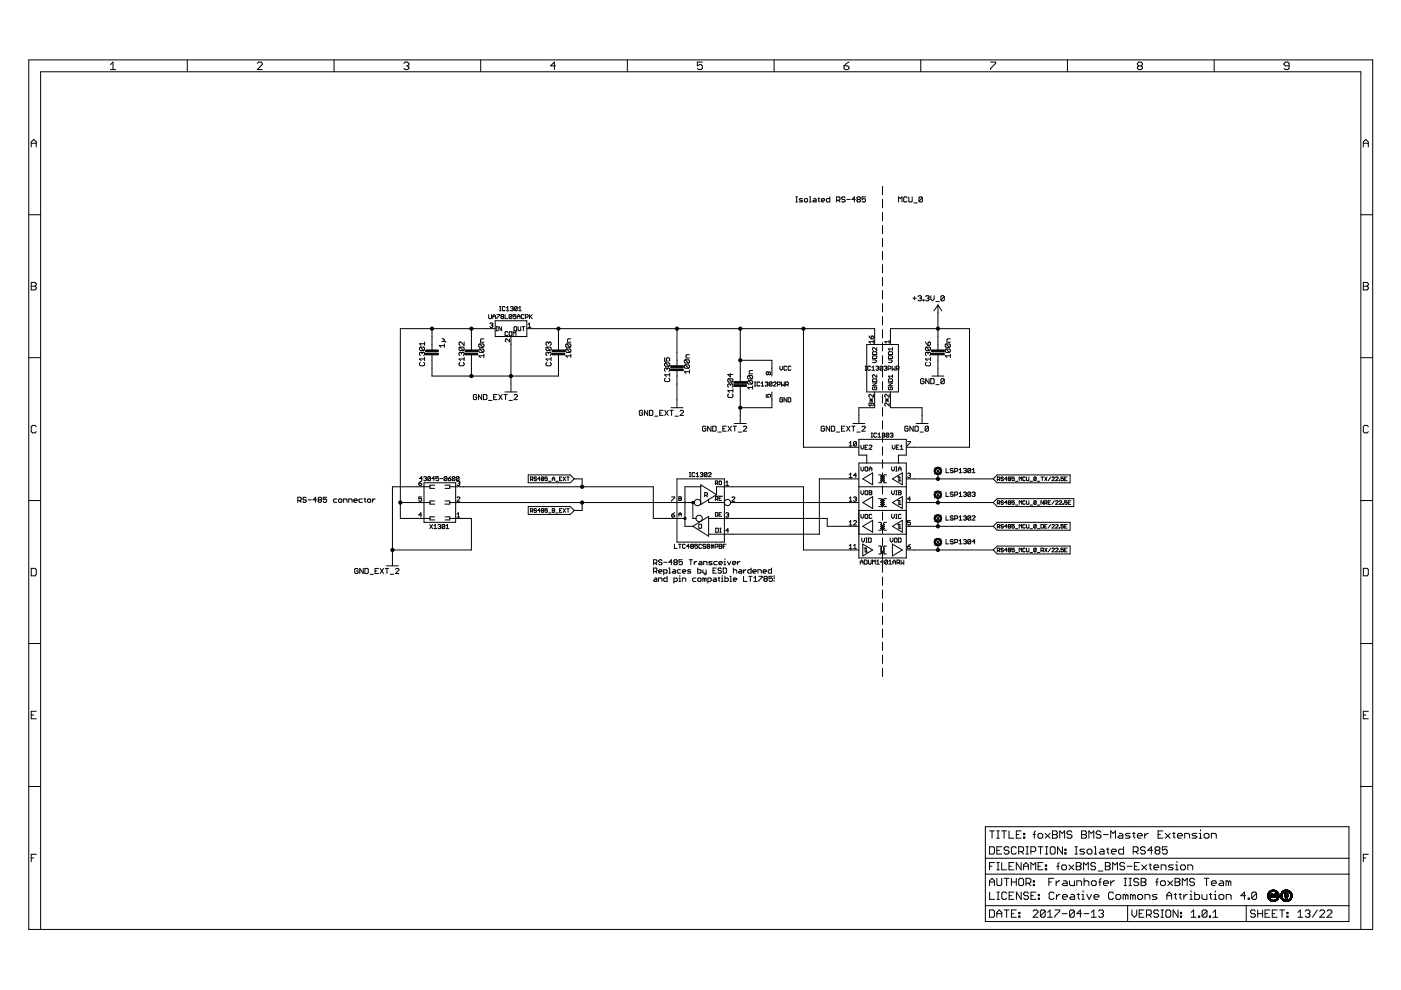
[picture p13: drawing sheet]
<svg xmlns="http://www.w3.org/2000/svg" width="297mm" height="210mm" viewBox="0 0 297 210" stroke-linecap="round" stroke-linejoin="round" font-family="sans-serif">
<g fill="none" stroke="#000" stroke-width=".21">
<path d="M6.1 12.7h284.9v184.4h-284.9zM23.4 13.7l.6-.5v1.6M23.4 14.8h1.1M39.7 12.7v2.5M54.5 13.4l.3-.2h.5l.3 .2v.3l-1.1 1.1h1.1M70.8 12.7v2.5M85.6 13.4l.3-.2h.5l.3 .2v.3l-.3 .3M86.2 14h.2M86.4 14l.3 .2v.3l-.3 .3h-.5l-.3-.3M101.9 12.7v2.5M117.8 14h-1.1l.8-.8v1.6M133 12.7v2.5"/>
<path d="M148.9 13.2h-1.1v.8l.6-.3h.2l.3 .3v.5l-.3 .3h-.5l-.3-.3M164.1 12.7v2.5M178.9 14h.8l.3 .2v.3l-.3 .3h-.5l-.3-.3zM180 13.2l-1.1 .8M195.2 12.7v2.5M210 13.2h1.1v.2l-1.1 1.1v.3M226.3 12.7v2.5M241.4 14l-.2 .2v.3l.2 .3h.5l.3-.3v-.3l-.3-.2M241.4 14l-.2-.3v-.3l.2-.2h.5l.3 .2v.3l-.3 .3M241.4 14h.5M257.4 12.7v2.5M273.3 14h-.8l-.3-.3v-.3l.3-.2h.5l.3 .2v1.1l-.3 .3h-.5l-.3-.3"/>
<path d="M6.6 31.2v-1.1l.6-.5 .5 .5v1.1M6.6 30.4h1.1M187.1 39.5v1.8M289.1 30.4h1M289.1 31.2v-1.1l.5-.5 .5 .5v1.1M6.1 45.5h2.5M6.6 59.9h.8l.3 .3v.2l-.3 .3 .3 .2v.3l-.3 .3h-.8zM168.7 41.7h.4M168.7 42.8h.4M168.9 41.7v1.1M170.2 42.1h-.6l-.1 .2 .7 .4-.2 .1h-.5M170.7 42.1h.4l.1 .2v.4l-.1 .1h-.4l-.2-.1z"/>
<path d="M171.6 41.7h.2v1.1M171.6 42.8h.4M172.5 42.1h.4l.1 .2v.5h-.5l-.2-.1 .2-.2h.5M173.4 42.1h.4M173.6 41.9v.8l.2 .1M174.1 42.5h.8l-.2-.4h-.4l-.2 .2v.4l.2 .1h.4M175.9 41.7v1.1h-.5l-.2-.1 .2-.6h.5M177.4 42.5h.5l.2-.2v-.4l-.2-.2h-.5v1.1M177.7 42.5l.4 .3M179.2 41.9l-.2-.2h-.4l-.1 .4 .1 .2h.4l.2 .4-.2 .1h-.4l-.1-.1M179.5 42.3h.8M181.3 42.3h-.7l.5-.6v1.1"/>
<path d="M181.9 42.3l-.2-.2 .2-.4h.3l.2 .2-.2 .4M181.9 42.3l-.2 .2 .2 .3 .5-.1-.2-.4M181.9 42.3h.3M183.5 41.7h-.7v.6l.3-.2 .4 .2v.4l-.2 .1-.5-.1M187.1 42.3v1.7M187.1 45v1.8M187.1 47.8v1.8M187.1 50.6v1.7M187.1 53.3v1.8M187.1 56.1v1.7M187.1 58.8v1.8M190.5 42.8v-1.1l.4 .4 .3-.4v1.1"/>
<path d="M192.3 41.9l-.2-.2h-.3l-.2 .2v.8l.2 .1 .5-.1M192.7 41.7v1l.1 .1 .6-.1v-1M193.8 43h.7M195.6 41.9l-.2-.2h-.4l-.2 .2v.8M195.6 41.9v.8l-.2 .1-.6-.1M195.6 41.9l-.8 .8M288.5 45.5h2.5M289.1 59.9h.8l.2 .3v.2l-.2 .3 .2 .2v.3l-.2 .3h-.8zM6.1 75.8h2.5M6.6 60.7h.8M89.1 76.8l-.2 .2v.4l.2 .2h.7l.2-.2v-.4l-.2-.2M89.1 73.6l-.2 .2v.3l.2 .2h.7"/>
<path d="M89.1 73.6h.7l.2 .2v.3l-.2 .2M89.1 73.6l.7 .7M89.5 74.8l-.2-.1-.4 .1v.4l.2 .2M89.5 74.8l.2-.1 .3 .1v.4l-.2 .2M89.5 74.8v.2M90 76.1h-1.1l.4 .4M90 72.5v.7M90 75.8v.7M90 72.9h-1.1l.4 .3M91.6 75.2v4.5h26.8v-4.5M91.6 69.7v4.5M93.7 71.8h.3l.2 .2-.2 .4"/>
<path d="M93.7 72.4h.7l.2 .2M94.2 73.3h-1.1l.4 .3M94.2 72.9v.7M97.5 73.6l-.2 .2v.3l.2 .2h.7M97.5 76.8l-.2 .2v.4l.2 .2h.7l.2-.2v-.4l-.2-.2M97.5 73.6h.7l.2 .2v.3l-.2 .2M97.5 73.6l.7 .7M97.9 74.8l-.2-.1-.4 .1v.4l.2 .2M97.9 74.8l.1-.1 .4 .1v.4l-.2 .2M97.9 74.8v.2M98.4 72.5v.7l-.7-.7-.4 .2v.3l.2 .2M98.4 76.1h-1.1l.4 .4"/>
<path d="M98.4 75.8v.7M99.9 69.7v4.5M99.9 75.2v4.5M101.7 74l-.2 .2v.3l.2 .2h.7M101.7 74h.7l.2 .2v.3l-.2 .2M101.7 72.9l-.2 .2v.4l.2 .1h.7M101.7 72.9h.7l.2 .2v.4l-.2 .1M101.7 74l.7 .7M101.7 72.9l.7 .7M102.6 75.4h-1.1l.4 .4M102.6 71.8h-.6l-.1 .2v.6h.7M102.6 75.1v.7"/>
<path d="M103.6 66.7v.7l.2 .2 .4-.2v-.7M103.9 68.6l.4-.1 .2 .1-.2 .3M104.2 68.9h.1M104.3 68.9l.2 .2-.2 .3-.4-.1M104.5 67.6v-.6l.3-.3 .3 .3v.6M104.5 67.1h.6M105 69.7h-20.1v40.2h6.3M105 68h6.7v3.4h-6.7zM105.2 70.1h.3M105.2 69.3h.3M105.3 69.3v.8M105.3 66.7h.6l-.6 .9"/>
<path d="M105.9 65.9h.3M105.9 65h.3M106.1 65v.9M106.3 69.3v.8l-.5-.8v.8M106.4 67.1l-.2-.1 .2-.3 .4 .1-.1 .3M106.4 67.1l-.2 .2 .2 .3 .4-.2-.1-.3M106.4 67.1h.3M107.1 65.2l-.2-.2-.4 .2 .1 .7 .5-.2M107.1 66.7v.9h.6M107.4 65.9h.5M107.4 65.3l.3-.3v.9M107.7 70.4l-.2-.1-.4 .1v.6l.1 .2 .5-.2"/>
<path d="M107.9 70.4l.2-.1 .4 .1v.6l-.1 .2-.5-.2zM108.1 71.9v.6l-.7-.6-.3 .1 .2 .5M108.2 65.2l.5-.2 .1 .2-.1 .2M108.3 71.4v11.7M108.5 66.8v.6l-.1 .2-.5-.2M108.5 65.4h.2M108.5 66.8l-.1-.1-.5 .1v.6M108.5 66.8l-.6 .6M108.7 65.4l.1 .2-.1 .3-.5-.2M108.8 71.2v-.9l.3 .3 .3-.3v.9M109 69.4l.1-.1 .4 .1-.1 .7-.4-.1zM109.4 66.7h-.6v.4l.3-.1 .3 .1-.2 .5-.4-.2"/>
<path d="M109.7 65.2l-.2 .7-.4-.2M109.7 65.2l-.2-.2-.4 .2v.5M109.7 67.6v-.6l.3-.3 .3 .3v.6M109.7 65.2l-.6 .5M109.7 67.1h.6M109.8 69.3v.7l.2 .1 .4-.1v-.7M110 65.9h.5M110 65.3l.3-.3v.9M110.7 69.3h.6M111 69.3v.8M111.1 66.8l-.1-.1-.5 .1v.6l.2 .2 .4-.2M111.4 67.3h.4l.2-.2-.2-.4h-.4v.9"/>
<path d="M111.7 69.7h73.7v3.3M112 69.4h.6M112 68.8l.3-.3v.9M112.3 66.7v.9M112.4 67.1l.4 .5M112.8 66.7l-.5 .6M116 76.8l-.2 .2v.4l.2 .2h.6l.2-.2v-.4l-.2-.2M116 73.6h.6l.2 .2v.3l-.2 .2M116 73.6l-.2 .2v.3l.2 .2h.6M116 73.6l.6 .7M116.3 72.7l-.2-.2-.3 .2v.3l.2 .2M116.3 74.8l-.2-.1-.3 .1v.4l.2 .2"/>
<path d="M116.3 72.7l.2-.2 .3 .2v.3l-.2 .2M116.3 74.8l.2-.1 .3 .1v.4l-.2 .2M116.3 72.7v.2M116.3 74.8v.2M116.8 75.8v.7M116.8 76.1h-1l.3 .4M118.4 69.7v4.5M120.1 72.9h.7l.2 .2v.4l-.2 .1M120.1 74h.7l.2 .2v.3l-.2 .2M120.1 74l-.1 .2v.3l.1 .2h.7M120.1 72.9l-.1 .2v.4l.1 .1h.7M120.1 74l.7 .7"/>
<path d="M120.1 72.9l.7 .7M121 75.4h-1l.3 .4M121 75.1v.7M121 71.8h-.5l-.2 .2v.6h.7M140.9 75.9v.7h.5l-.1-.5 .1-.2h.4l.2 .2v.3l-.2 .2M141.1 76.9h.7l.2 .2v.4l-.2 .2M141.1 76.9l-.2 .2v.4l.2 .2h.7M141.1 76.9l.7 .8M141.4 78.2l.2-.2 .4 .2v.4l-.2 .1M141.4 78.2l-.1-.2-.4 .2v.4l.2 .1M141.4 78.2v.2M142 79.1v.7"/>
<path d="M142 79.5h-1.1l.4 .3M143.5 69.7v7.9M143.5 78.6v7.8M145.3 76.3h.7l.2 .2v.3l-.2 .2M145.3 77.4h.7l.2 .1v.4l-.2 .2M145.3 77.4l-.2 .1 .2 .6h.7M145.3 76.3l-.2 .2v.3l.2 .2h.7M145.3 77.4l.7 .7M145.3 76.3l.7 .7M146.2 78.8h-1.1l.4 .4M146.2 78.4v.8M146.2 75.2h-.6l-.1 .2v.5h.7"/>
<path d="M154.9 79.2v.7l-.6-.5h1.1M157 76.4h6.7v3.3M157 69.7v11.2M158.7 79.6h.7l.2 .2-.2 .5M158.7 79.6l-.2 .2v.4l.2 .1h.7M158.7 79.6l.7 .7M159.6 78.5h-.6l-.1 .2v.6h.7M162.9 79l-.1-.2-.3 .2 .1 .5 .3-.2M162.9 79l.2-.2 .3 .2-.2 .5-.3-.2M162.9 79v.3M165.4 77.6v.6l.3 .3 .2-.3v-.6M166.8 77.8l-.1-.2-.5 .2v.6l.2 .1 .4-.1"/>
<path d="M167.7 77.8l-.2-.2-.4 .2v.6l.1 .1 .5-.1M170.3 69.7v25.1h11.8M183.4 77.6h.3M183.4 78.5h.3M183.6 77.6v.9M183.8 73h6.7v10.1h-6.7zM184.2 71.2l.5 .6M184.6 77.8l-.2-.2-.4 .2v.6l.1 .1 .5-.1M184.7 71.4l.3-.2 .2 .5-.5 .1zM184.8 78.5h.6M184.8 77.9l.3-.3v.9M185 76.3h.6l.3 .3-.3 .3h-.6"/>
<path d="M185.1 75.4h.6l.2 .2v.4h-.9v-.4zM185.1 74.6h.6l.2 .1v.5h-.9v-.5zM185.2 72.5h-1l.4 .3M185.2 72.2v.6M185.7 77.8l.4-.2 .2 .2-.2 .3M185.9 79.5v.6l-.8-.6-.1 .1 .1 .5M185.9 73.7v.6l-.6-.6-.3 .2 .1 .4M186 78.1h.1M186.1 78.1l.2 .1-.2 .3-.4-.1M187.1 61.6v1.8M187.1 64.4v1.7M187.1 67.1v1.8"/>
<path d="M187.1 69.9v1.7M187.1 72.6v1.8M187.1 75.4v1.8M187.1 78.2v1.7M187.2 77.8v.6l-.2 .1-.4-.1M187.2 77.8l-.2-.2-.4 .2v.6M187.2 77.8l-.6 .6M187.4 77.8l.5-.2 .1 .2-.1 .3M187.7 78.1h.2M187.9 78.1l.1 .1-.1 .3-.5-.1M188.3 78.2h.4l.2-.4-.6-.2v.9M188.4 74.7l.1-.1h.6l.1 .1v.5h-.8z"/>
<path d="M188.4 76.3h.5l.3 .3-.3 .3h-.5M188.5 75.4h.6l.1 .2v.4h-.8v-.4zM188.5 72.2v.6M188.5 72.5h-.9l.3 .3M188.8 73v-3.3h16.7v25.1h-13.3M189.2 77.6v.9l.3-.3 .3 .3v-.9M189.2 74h-.8l.3 .3M189.2 73.7v.6M189.2 79.5v.6M189.2 79.8h-.8l.3 .3M190 78.2h.5l.1-.1-.1-.5h-.5v.9M190.3 78.2l.3 .3"/>
<path d="M193.5 63.2h.8M193.9 62.9v.7M194.6 62.9l.2-.2h.4l.1 .2-.1 .3M195 63.2h.2M195.2 63.2l.1 .2-.1 .4h-.4l-.2-.2M195.7 63.6h.2v.2h-.2zM196.2 72.5l.6 .7M196.3 62.9l.1-.2h.4l.2 .2-.2 .3M196.4 76.8l-.2 .2v.4l.2 .2h.7l.2-.2v-.4l-.2-.2M196.4 73.6l-.2 .2v.3l.2 .2h.7M196.4 73.6h.7l.2 .2v.3l-.2 .2M196.4 73.6l.7 .7"/>
<path d="M196.6 63.2h.2M196.8 72.7l.1-.2 .4 .2v.3l-.2 .2h-.3zM196.8 74.8l-.2-.1-.4 .1v.4l.2 .2M196.8 74.8l.1-.1 .4 .1v.4l-.2 .2M196.8 74.8v.2M196.8 63.2l.2 .2-.2 .4h-.4l-.1-.2M197.3 76.1h-1.1l.4 .4M197.3 75.8v.7M197.3 62.7v.7l.4 .4 .4-.4v-.7M197.6 79.7h2.5M198.4 63.9h.7M198.9 64.7l-.9 1.2"/>
<path d="M198.9 64.7l.8 1.2M198.9 64.7v9.5M198.9 75.2v4.5M200.2 62.9l-.2-.2h-.3l-.2 .2v.7M200.2 62.9v.7l-.2 .2h-.3l-.2-.2M200.2 62.9l-.7 .7M200.6 74l-.2 .2v.3l.2 .2h.7M200.6 74h.7l.2 .2v.3l-.2 .2M200.6 72.9l-.2 .2v.4l.2 .1h.7M200.6 72.9h.7l.2 .2v.4l-.2 .1M200.6 74l.7 .7M200.6 72.9l.7 .7"/>
<path d="M201.5 75.4h-1.1l.4 .4M201.5 71.8h-.6l-.1 .2v.6h.7M201.5 75.1v.7M288.5 75.8h2.5M289.1 60.7h.8M7.7 90.4l-.3-.2h-.5l-.3 .2v1.1l.3 .3h.5l.3-.3M101 83.8l-.1-.1h-.4l-.1 .1v.7l.1 .2h.4l.1-.2v-.3h-.3M102.1 83.7v1l-.7-1v1M102.5 83.7h.5l.2 .1v.7l-.2 .2h-.5zM103.6 84.9h.7M104.7 84.2h.3M105.4 83.7h-.7v1h.7"/>
<path d="M105.7 83.7l.8 1M106.5 83.7l-.8 1M106.8 83.7h.7M107.1 83.1h2.5M107.2 83.7v1M107.9 84.9h.7M109 83.8l.2-.1 .5 .1v.2l-.7 .7h.7M136.2 87.2l-.1-.2h-.4l-.1 .2v.7l.1 .2h.4l.1-.6h-.3M137.3 87v1.1l-.7-1.1v1.1M137.7 87h.5l.2 .2v.7l-.2 .2h-.5zM138.8 88.2h.7M139.9 87.5h.3"/>
<path d="M140.6 87h-.7v1.1h.7M140.9 87l.8 1.1M141.1 80.2l-.2 .2v.3l.2 .2h.7l.2-.2v-.3l-.2-.2M141.7 87l-.8 1.1M142 87h.7M142.3 86.4h2.5M142.4 87v1.1M143.1 88.2h.7M144.2 87.2l.2-.2h.3l.2 .2v.2l-.7 .7h.7M149.7 90.5l-.2-.1h-.4l-.2 .1v.7l.2 .2 .6-.2v-.3h-.4M150.7 90.4v1l-.7-1v1M151.1 90.4h.5l.2 .1v.7l-.2 .2h-.5z"/>
<path d="M152.2 91.6h.7M153.3 90.9h.3M154 90.4h-.7v1h.7M154.3 90.4l.8 1M154.5 80.3h.7l.2 .2v.3l-.2 .2M154.5 83.5l-.2 .2v.4l.2 .2h.7l.2-.2v-.4l-.2-.2M154.5 80.3l-.2 .2v.3l.2 .2h.7M154.5 80.3l.7 .7M154.9 81.6l-.2-.2-.4 .2v.3l.2 .2M154.9 81.6l.1-.2 .4 .2-.2 .5M154.9 81.6v.1M155.1 90.4l-.8 1"/>
<path d="M155.4 82.5v.7M155.4 82.8h-1.1l.4 .4M155.4 90.4h.7M155.7 89.8h2.5M155.8 90.4v1M156.5 91.6h.7M157 81.9v7.9M157.6 90.5l.2-.1h.3l.2 .1v.2l-.7 .7h.7M158.7 80.7h.7l.2 .2-.2 .5M158.7 80.7l-.2 .2v.3l.2 .2h.7M158.7 80.7l.7 .7M159.6 82.1h-1.1l.4 .4"/>
<path d="M159.6 81.8v.7M159.9 81h.3M159.9 81.9h.3M160.1 81v.9M161.1 81.1l-.1-.1-.5 .1v.6l.2 .2 .4-.2M161.4 81.9h.6M161.4 81.3l.3-.3v.9M162.2 81.1l.5-.1 .1 .1-.1 .3M162.5 83.6v.6h.4l-.1-.3 .1-.3 .5 .2-.2 .4M162.5 81.4h.2M162.7 81.4l.1 .2-.1 .3-.5-.2M163.7 83.1v3.3h-6.7"/>
<path d="M163.7 81.1l-.4-.1-.2 .1v.6M163.7 81.1l-.1 .8-.5-.2M163.7 81.1l-.6 .6M164 81.1l.1-.1 .4 .1-.5 .8h.5M164.8 81.6h.5l.1-.5-.1-.1h-.5v.9M165.7 81v.9l.3-.3 .3 .3v-.9M165.9 84.5l-.1-.2-.4 .2v.6l.1 .1 .4-.1v-.3h-.2M166.6 81.6h.4l.2-.5-.2-.1h-.4v.9M166.8 84.3v.9l-.6-.9v.9M166.9 81.6l.3 .3M167.1 84.3h.4l.2 .2-.2 .7h-.4zM174.8 90.5l-.2-.1h-.3l-.2 .1v.7l.2 .2 .5-.2v-.3h-.3"/>
<path d="M175.9 90.4v1l-.7-1v1M176.3 90.4h.5l.2 .1v.7l-.2 .2h-.5zM177.3 91.6h.8M178.4 90.9h.4M179.1 90.4h-.7v1h.7M179.5 90.4l.7 1M180 93.9l.4-.3v1M180 94.6h.7M180.2 90.4l-.7 1M180.6 90.4h.7M180.8 89.8h2.5M180.9 90.4v1"/>
<path d="M181.6 93.8l-.2-.2h-.3l-.1 .2v.6M181.6 93.8v.6l-.2 .2-.4-.2M181.6 93.8l-.6 .6M181.7 91.6h.7M182.1 98.2h10.1v20.1h-10.1zM182.5 94.4v.6l.3 .3 .3-.3v-.6M182.5 99v.6l.3 .3 .3-.3v-.6M182.7 90.5l.2-.1h.4l.2 .1v.2l-.8 .7h.8M183.4 99.1l.2-.1 .4 .1v.6l-.2 .2-.4-.2zM183.4 94.8h.3M183.8 98.2v-1.7h-1.7v-3.3h10.1v3.3h-1.7v1.7M184 94.4h-.6v.9h.6"/>
<path d="M184.3 94.5l.1-.1 .4 .1-.5 .8h.5M184.3 99.9v-.6l.3-.3 .2 .3v.6M184.3 99.4h.5M184.4 84.8h.6M184.4 84.5l.6 .6M184.7 84.5v.6M184.7 85.4v.5l-.1 .2-.4-.2v-.3l.2-.2h.6l.2 .2-.2 .5M184.7 92.7h.3M184.7 91.8h.3M184.8 91.8v.9M185 81.2h.9l-.9 .6h.9M185 84.5l-.6 .6"/>
<path d="M185.1 80.3h.6l.2 .2v.4h-.9v-.4zM185.1 82.1l-.1 .1 .1 .4 .8-.1-.2-.4h-.3v.3M185.2 83.6v.6l-.6-.6-.4 .2 .2 .4M185.4 83.1v3.3h-3.3v3.4M185.9 92l-.2-.2-.4 .2v.6l.1 .1 .5-.1M186.1 92.7h.6M186.1 92.1l.3-.3v.9M187 92l.5-.2 .1 .2-.1 .3M187.1 80.9v1.8M187.1 83.7v1.7M187.1 86.4v1.8M187.1 89.2v1.8"/>
<path d="M187.1 92v1.7M187.1 94.7v1.8M187.1 97.5v1.8M187.3 92.3h.2M187.5 92.3l.1 .1-.1 .3-.5-.1M187.7 84.5l.7 .6M187.7 84.8h.7M188.1 84.5v.6M188.4 84.5l-.7 .6M188.4 81.2h.8l-.8 .6h.8M188.4 92v.6l-.1 .1-.4-.1M188.4 92l-.1-.2-.4 .2v.6"/>
<path d="M188.4 92l-.5 .6M188.5 80.3h.6l.1 .2v.4h-.8v-.4zM188.5 83.6v.6l-.6-.6-.3 .2 .1 .4M188.5 85.4v.7l-.6-.7-.3 .2 .1 .5M188.5 82.1l-.1 .1 .1 .4 .7-.1-.1-.4h-.3v.3M188.7 92l.5-.2 .1 .2-.1 .3M188.8 83.1v3.3h6.7v3.4M189 92.3h.2M189 99v.6l.3 .3 .3-.3v-.6M189.2 92.3l.1 .1-.1 .3-.5-.1M189.2 94.4v.6l.3 .3 .3-.3v-.6M189.9 99.9h.3"/>
<path d="M189.9 99h.3M190 94.8h.3M190.1 99v.9M190.5 99.9v-.6l.3-.3 .3 .3v.6M190.5 99.4h.6M190.6 94.4h-.6v.9h.6M190.9 95.3h.6M190.9 94.7l.3-.3v.9M192.4 93.6h.6l-.6 1M192.5 90.5l-.1-.1h-.4l-.2 .1v.7l.2 .2h.4l.1-.2v-.3h-.3M193.6 90.4v1l-.7-1v1M194 90.4h.5l.2 .1v.7l-.2 .2h-.5z"/>
<path d="M194.2 89.8h2.6M195.1 91.6h.7M195.9 80.5l-.2-.2h-.4l-.1 .2v.7l.1 .2 .6-.2v-.4h-.4M196.8 90.5l-.1-.1h-.4l-.1 .1v.7M196.8 90.5v.7l-.1 .2h-.4l-.1-.2M196.8 90.5l-.6 .7M197 80.3v1.1l-.7-1.1v1.1M197.3 80.3h.6l.2 .2v.7l-.2 .2h-.6zM198.2 99.2l1.3 1.3M198.4 81.6h.7M198.9 99.9v1.6M199.5 99.2l-1.3 1.3"/>
<path d="M200.2 80.5l-.2-.2h-.3l-.2 .2v.7M200.2 80.5v.7l-.2 .2h-.3l-.2-.2M200.2 80.5l-.7 .7M200.6 99.3v.9h.6M202.1 99.5l-.1-.2-.5 .2 .2 .3 .4 .1-.1 .3-.5-.1M202.4 99.9h.5l.1-.4-.1-.2h-.5v.9M203.3 99.6l.3-.3v.9M204.3 99.5l.4-.2 .2 .2-.2 .3M204.6 99.8h.1M204.7 99.8l.2 .1-.2 .3-.4-.1M205.8 99.5l-.1-.2-.5 .2v.6M205.8 99.5v.6l-.1 .1-.5-.1"/>
<path d="M205.8 99.5l-.6 .6M206.1 99.6l.3-.3v.9M290.1 90.4l-.2-.2h-.6l-.2 .2v1.1l.2 .3h.6l.2-.3M6.1 106.1h2.5M63.1 106.2h.6l.2-.2v-.4l-.2-.2h-.6v1.1M63.5 106.2l.4 .3M64.9 105.6l-.2-.2h-.3l-.2 .4 .2 .2h.3l.2 .3-.2 .2h-.3l-.2-.2M65.3 106h.7M67.1 106h-.7l.5-.6v1.1M67.6 106l-.1 .2 .1 .3h.4l.2-.2-.2-.3M67.6 106l-.1-.2 .1-.4h.4l.2 .2-.2 .4M67.6 106h.4"/>
<path d="M69.3 105.4h-.8v.6l.4-.2 .4 .2v.3l-.2 .2h-.4l-.2-.2M71.4 105.8h-.5l-.2 .2 .2 .5h.5M72 105.8h.3l.2 .2v.3l-.2 .2h-.3l-.2-.2v-.3zM72.9 106.5v-.7h.5l.2 .2v.5M73.9 106.5v-.7h.6l.2 .2v.5M75 106.2h.7l-.1-.4h-.4l-.2 .2v.3l.2 .2h.4M76.8 105.8h-.5l-.2 .2v.3l.2 .2h.5M77.2 105.8h.3M77.4 105.6v.7l.1 .2M78.1 105.8h.3l.2 .2-.2 .5h-.3l-.2-.2v-.3zM79 105.8v.7M79.5 105.8l-.5 .4"/>
<path d="M81.9 120h2.6M84.9 106.6h6.3M88.8 102.5h.4l.2 .3-.5 .1zM89.4 105.4h-.6v.4l.3-.1 .3 .1v.3l-.2 .2-.4-.2M89.4 109.2h-.6l.4-.5v.9M89.4 102l-.6 .5M89.6 101.5h-.6l.4-.5v.9M89.8 101.2l.5-.2 .1 .2-.1 .3M89.9 102.4h6.7v8.3h-6.7zM90.1 101.5h.2M90.3 101.5l.1 .1-.1 .3-.5-.1M91.1 111.2l.6 .9"/>
<path d="M91.2 103.2h-8v16.8M91.3 101.2l-.5-.2-.1 .2v.6M91.3 101.2v.6l-.2 .1-.4-.1M91.3 101.2l-.6 .6M91.7 111.2l-.6 .9M92 111.5l.3-.3v.9M92 112.1h.6M92.1 101.5h-.5l.4-.5v.9M92.2 106.2h-1v.7h1M92.2 109.6h-1v.6h1M92.2 102.9h-1v.6h1M92.9 111.3l.4-.1 .1 .1-.1 .3"/>
<path d="M93 101h-.6v.5l.3-.2 .3 .2-.1 .4-.5-.1M93.2 111.6h.1M93.3 101.5h.6M93.3 111.6l.1 .2-.1 .3-.4-.2M94.3 111.3v.6l-.2 .2-.4-.2M94.3 111.3l-.2-.1-.4 .1v.6M94.3 111.3l-.6 .6M94.3 106.2h1.1v.7h-1.1M94.3 109.6h1.1v.6h-1.1M94.3 102.9h1.1v.6h-1.1M94.6 112.1h.6M94.6 111.5l.3-.3v.9"/>
<path d="M94.7 101.2l-.4-.2-.2 .2v.6M94.7 101.2v.6l-.1 .1-.5-.1M94.7 101.2l-.6 .6M95 101.5h.5l.1 .3-.4 .1zM95.4 109.9h4.5v6.7h-16.7M95.4 106.6h51.8M95.4 103.2h43.1v6.7h6.7M95.6 101l-.6 .5M96.5 101.2l-.5-.2-.1 .2v.6M96.5 101.2v.6l-.2 .1-.4-.1M96.5 101.2l-.6 .6M96.9 109l.3-.3v.9"/>
<path d="M96.9 109.6h.6M96.9 105.5l.1-.1 .5 .1-.6 .8h.6M96.9 102.2l.1-.2h.3l.2 .2-.2 .3M97.2 102.5h.1M97.3 101.2l-.4-.2-.1 .2v.6M97.3 101.2v.6l-.1 .1-.4-.1M97.3 101.2l-.5 .6M97.3 102.5l.2 .1-.2 .3-.4-.1M112 100.7h8.9l.9 .8-.9 .9h-8.9zM112 107.4h8.9l.9 .8-.9 .9h-8.9zM112.5 101.7l.5-.2-.2-.4h-.3v.8M112.5 108.4h.3l.2-.2-.2-.4h-.3v.8"/>
<path d="M112.7 101.7l.3 .2M112.7 108.4l.3 .2M113.7 101.3l-.4-.2-.1 .3 .4 .1 .1 .3-.1 .1-.4-.1M113.7 108l-.4-.2-.1 .3 .4 .1 .1 .3-.1 .1-.4-.1M114.5 101.5h-.5l.4-.4v.8M114.5 108.2h-.5l.4-.4v.8M114.9 101.5l-.1 .2 .1 .2 .4-.1-.2-.3M114.9 101.5l-.1-.1 .1-.3 .4 .2-.2 .2M114.9 101.5h.2M114.9 108.2l-.1-.1 .1-.3 .4 .2-.2 .2M114.9 108.2l-.1 .2 .1 .2 .4-.1-.2-.3M114.9 108.2h.2"/>
<path d="M116.1 101.1h-.6v.4l.3-.1 .3 .1-.2 .4-.4-.1M116.1 107.8h-.6v.4l.3-.1 .3 .1-.2 .4-.4-.1M116.3 102h.5M116.3 108.8h.5M117.1 101.5h.5M117.1 101.9v-.5l.2-.3 .3 .3v.5M117.1 107.8l.5 .2-.1 .6h-.4zM117.1 108.2h.4M117.9 102h.5M117.9 108.8h.5M118.6 101.5h.3M118.6 108.2h.3"/>
<path d="M119.1 101.1h-.5v.8h.5M119.1 107.8h-.5v.8h.5M119.4 101.1l.5 .8M119.4 107.8l.5 .8M119.9 101.1l-.5 .8M119.9 107.8l-.5 .8M120.2 101.1h.5M120.2 107.8h.5M120.4 101.1v.8M120.4 107.8v.8M121.8 101.5h1.6v1.7M123.4 106.6v1.6h-1.6"/>
<path d="M138.6 119.4h.5l.2-.2v-.3l-.2-.2h-.5v1M138.9 119.4l.4 .3M140.4 118.9l-.2-.2-.6 .2 .2 .3h.4l.2 .2-.2 .3-.6-.1M140.7 119.2h.7M142.4 109.2h.5l.1 .3-.4 .1zM142.4 105.4h.6l-.6 .9M142.5 119.2h-.7l.5-.5v1M143 115.4v.9h.6M143 108.7l-.6 .5M143.1 119.2l-.2 .2 .2 .3h.3l.2-.1-.2-.4M143.1 119.2l-.2-.2 .2-.3h.3l.2 .2-.2 .3M143.1 119.2h.3"/>
<path d="M143.5 101.5h10.1v13.4h-10.1zM143.8 115.4h.6M143.9 105.7h.4M143.9 109.1h.6M143.9 105.3h.4l.2 .2-.2 .6h-.4zM143.9 109.5v-.6l.3-.2 .3 .2v.6M144.1 115.4v.9M144.7 118.7h-.7v.5l.3-.2 .4 .2v.4l-.2 .1-.5-.1M145.3 115.5l-.2-.1-.4 .1v.6l.2 .2 .4-.2M146.1 118.7h.7M146.2 115.8h-.6l.4-.4v.9M146.2 101.1h.3"/>
<path d="M146.2 100.2h.3M146.3 100.2v.9M146.5 118.7v1M146.6 115.8l-.2 .2 .2 .3 .4-.2-.1-.3M146.6 115.8l-.2-.1 .2-.3 .4 .1-.1 .3M146.6 115.8h.3M146.9 106.6v3.3h.7M146.9 111.6l3.3-2.1v4.2zM147.2 119v.7M147.3 100.4l-.1-.2-.5 .2v.5l.2 .2 .4-.2M147.6 100.5l.3-.3v.9M147.6 101.1h.6"/>
<path d="M147.7 119l-.5 .4M147.9 115.4h-.6v.4l.3-.1 .3 .1-.2 .5-.4-.2M148.2 111.1h.4l.2 .2v.6l-.2 .1h-.4zM148.3 119l.5 .2v.5h-.5l-.2-.1 .2-.2h.5M148.5 100.4l.4-.2 .1 .2-.1 .2M148.6 103.2h-3.4v8.4h1.7M148.6 102.8l3.3 2.1-3.3 2.1zM148.7 100.6h.2M148.8 115.5l-.2-.1-.4 .1v.6l.1 .2 .5-.2M148.9 100.6l.1 .2-.1 .3-.4-.2M149.2 119.7v-.7h.5l.2 .2v.5M149.4 105h.4l.2-.1-.2-.5h-.4v.9"/>
<path d="M149.6 115.5l-.1-.1-.5 .1 .2 .3 .4 .2-.1 .3-.5-.2M149.7 105l.3 .3M149.9 100.4v.5l-.1 .2-.5-.2M149.9 100.4l-.4-.2-.2 .7M149.9 100.4l-.6 .5M150.1 115.8l-.2 .2 .2 .3 .4-.2-.2-.3M150.1 115.8l-.2-.1 .2-.3 .4 .1-.2 .3M150.1 115.8h.2M150.2 100.4l.1-.2 .5 .2-.6 .7h.6M150.2 106v.6h3.4M150.2 109.9h25.2v1.7h6.7M150.8 115.7h.5"/>
<path d="M150.8 116h.5M150.9 115.4v.9M151 119h-.5l-.2 .2 .7 .4-.2 .1h-.5M151.2 115.4v.9M151.6 116h.5l.1-.5-.6-.1v.9M151.7 105.2h1.5M151.7 102.5l.5-.1-.1-.4h-.4v.8M151.7 108.7l.5 .1-.1 .7h-.4zM151.7 105.9l.5-.2-.1-.4h-.4v.8M151.7 112h.5l.1 .1v.6l-.1 .2h-.5zM151.9 104.9v-1.7h18.4v13.4h11.8M151.9 102.5l.3 .3"/>
<path d="M151.9 105.9l.3 .2M152.1 119h-.6l-.2 .2v.4l.2 .1h.6M152.4 119.4h.7l-.1-.4-.6 .2v.4l.6 .1M152.5 105.7h.2M152.5 109.1h.2M152.5 115.4l.6 .1-.2 .3 .2 .3-.2 .2h-.4zM152.5 115.8h.4M152.6 102l.4 .1-.2 .7-.3-.2zM152.6 112.9h.3M152.6 112h.3M152.7 112v.9M153 108.7h-.5v.8h.5"/>
<path d="M153 105.3h-.5v.8h.5M153.4 115.8h.2M153.5 119.7h.4M153.5 119h.2v.7M153.7 118.5v.2M153.9 108.9l.4-.2 .2 .2-.2 .3M153.9 102.9h.6M153.9 102.3l.3-.3v.9M153.9 115.4h-.5v.9M154.2 109.2h.1M154.2 119l.4 .7 .3-.7M154.3 109.2l.2 .1-.2 .3-.4-.1"/>
<path d="M154.5 112.5h-.6l.4-.4v.9M154.9 106.6h27.2M155.2 105.5l.1-.1 .5 .1-.6 .8h.6M155.3 119.4h.7l-.1-.4-.6 .2v.4l.6 .1M156.4 119v.7M156.9 119l-.5 .4M180 100.6l.4-.3v1M180 106.3h.7M180 101.3h.7M180 115.7l.4-.3v.9M180 105.7l.4-.3v.9M180 110.7l.4-.3v.9"/>
<path d="M180 116.3h.7M180 111.3h.7M181 105.5l.4-.1 .2 .1-.2 .3M181 116.3h.6M181 115.7l.3-.3v.9M181 110.5l.1-.1 .5 .1-.6 .8h.6M181.3 105.8h.1M181.4 105.8l.2 .2-.2 .3-.4-.2M181.6 100.8h-.6l.4-.5v1M182.1 101.5h-8.4v11.8h-23.5M182.1 108.2h10.1M182.1 103.2h10.1"/>
<path d="M182.1 113.3h10.1M182.4 119.6v-.6l.3-.3 .3 .3v.6M182.4 119.2h.6M182.5 104v.6l.3 .3 .3-.3v-.6M182.5 109.1v.5l.3 .3 .3-.3v-.5M182.7 114.1v.6l.3 .3 .3-.3v-.6M182.9 115.4l2.1 1.2-2.1 1.3zM182.9 101.5l2.1-1.2v2.5zM182.9 106.6l2.1-1.3v2.5zM182.9 111.6l2.1-1.3v2.5zM183.2 116.2h.5v.8M183.3 118.7h.4l.2 .2v.6l-.2 .1h-.4z"/>
<path d="M183.4 104.2l.2-.2 .4 .2v.6l-.2 .1-.4-.1zM183.4 109.2l.2-.1 .4 .1v.6l-.2 .1-.4-.1zM183.4 116.2v.8h.5M183.6 115h.3M183.6 114.1h.3M183.7 114.1v.9M184.1 118.7v.8l.2 .1 .4-.1v-.8M184.1 114.1h.5l.1 .1-.1 .8h-.5zM184.3 104h.4l.1 .2-.1 .3 .1 .3-.1 .1h-.4zM184.3 104.5h.4M184.8 109.2l-.1-.1-.4 .1v.6l.1 .1 .4-.1M185 119.6v-.9l.3 .3 .3-.3v.9"/>
<path d="M185.9 119.6h.5M185.9 119l.2-.3v.9M186.3 100.7h.5l.1 .2-.2 .2 .2 .2-.2 .2 .2 .1v.3l-.2 .1h.2v.3l-.6 .1M186.3 105.7h.5l.1 .2-.2 .2 .2 .2-.2 .3 .2 .1v.2l-.2 .1 .2 .1v.2l-.6 .1M186.3 115.8h.5l.1 .2-.2 .2 .2 .2-.2 .2 .2 .1v.2l-.2 .1 .2 .1v.2l-.6 .2M186.3 110.7h.4l.2 .3-.2 .2 .2 .2-.2 .2 .2 .1v.2l-.2 .1 .2 .3-.6 .1M187.1 100.2v1.8M187.1 103v1.8M187.1 105.8v1.7M187.1 108.5v1.8M187.1 111.3v1.8M187.1 114v1.8"/>
<path d="M187.1 116.8v1.8M187.1 119.6v1.7M187.3 119.2h-.6l.5-.5v.9M188 100.7h-.6l-.1 .2 .2 .2-.2 .2 .2 .2-.2 .1v.3l.2 .1h-.2v.3l.7 .1M188 105.7h-.6l-.1 .2 .2 .2-.2 .2 .2 .3-.2 .1v.2l.2 .1-.2 .1v.2l.7 .1M188 115.8h-.6l-.1 .2 .2 .2-.2 .2 .2 .2-.2 .1v.2l.2 .1-.2 .1v.2l.7 .2M188 110.7h-.5l-.2 .3 .2 .2-.2 .2 .2 .2-.2 .1v.2l.2 .1-.2 .3 .7 .1M188.2 118.9v.6l-.2 .1-.4-.1M188.2 118.9l-.5-.2-.1 .2v.6M188.2 118.9l-.6 .6M188.4 119.6h.6M188.4 119l.3-.3v.9"/>
<path d="M188.7 114.1v.6l.3 .3 .3-.3v-.6M189 104v.6l.3 .3 .3-.3v-.6M189 109.1v.5l.3 .3 .3-.3v-.5M189.2 101.5l2.1-1.2v2.5zM189.2 106.6l2.1-1.3v2.5zM189.2 111.6l2.1-1.3v2.5zM189.2 115.4l2.1 1.2-2.1 1.3zM189.3 119.2h.6M189.3 119.6v-.6l.3-.3 .3 .3v.6M189.6 114.2l.2-.1 .4 .1v.6l-.1 .2-.5-.2zM189.9 109.9h.3M189.9 104.9h.3"/>
<path d="M189.9 104h.3M189.9 109.1h.3M190.1 104v.9M190.1 109.1v.8M190.2 119.3h.4l.2-.1-.2-.5h-.4v.9M190.3 101.1h.5v.9M190.3 111.2h.5v.8M190.3 106.1h.5v.9M190.5 119.3l.3 .3M190.5 104h.4l.2 .2-.2 .7h-.4zM190.5 114.1h.4l.2 .1-.2 .8h-.4zM190.5 104.5h.4"/>
<path d="M190.6 101.1v.9h.5M190.6 111.2v.8h.5M190.6 106.1v.9h.5M191.1 118.7v.9l.2-.3 .3 .3v-.9M191.1 109.2l-.2-.1-.4 .1v.6l.1 .1 .5-.1M192.2 101.5h18.4M192.2 116.6h18.4M192.2 106.6h18.4M192.2 111.6h18.4M192.4 100.5l.5-.2 .1 .2-.1 .3M192.4 115.9h.5l.1 .3-.4 .1zM192.7 100.8h.2"/>
<path d="M192.9 100.8l.1 .1-.1 .4h-.3l-.2-.2M193 110.4h-.6v.4l.3-.1 .3 .1-.1 .5h-.3l-.2-.2M193 105.8h-.6l.5-.4v.9M193 115.4l-.6 .5M198.2 114.3l1.3 1.3M198.2 104.2l1.3 1.4M198.2 109.2l1.3 1.4M198.9 104.9v1.7M198.9 109.9v1.7M198.9 114.9v1.7M199.5 114.3l-1.3 1.3M199.5 104.2l-1.3 1.4"/>
<path d="M199.5 109.2l-1.3 1.4M200.6 104.3v1h.6M200.6 109.4v.9h.6M200.6 114.4v.9h.6M202.1 104.5l-.4-.2-.2 .3 .5 .2 .1 .3-.1 .2-.5-.2M202.1 109.5l-.1-.1-.5 .1 .2 .3 .4 .2-.1 .3-.5-.2M202.1 114.6l-.4-.2-.2 .3 .5 .2 .1 .3-.1 .1-.5-.1M202.4 115h.5l.1-.1-.1-.5h-.5v.9M202.4 104.9h.5l.1-.1-.1-.5h-.5v1M202.4 110h.5l.1-.5-.1-.1h-.5v.9M203.3 115.3h.7M203.3 114.7l.3-.3v.9"/>
<path d="M203.3 104.6l.3-.3v1M203.3 109.7l.3-.3v.9M203.3 105.3h.7M203.3 110.3h.7M203.3 100.2h.7M204.3 114.6l.4-.2 .2 .2-.2 .3M204.3 104.5l.4-.2 .2 .2-.2 .3M204.3 109.5l.4-.1 .2 .1-.2 .3M204.6 114.9h.1M204.6 104.8h.1M204.6 109.8h.1M204.7 114.9l.2 .1-.2 .3-.4-.1"/>
<path d="M204.7 104.8l.2 .1-.2 .4-.4-.2M204.7 109.8l.2 .2-.2 .3-.4-.2M205.8 114.6v.6l-.1 .1-.5-.1M205.8 114.6l-.4-.2-.2 .2v.6M205.8 104.5l-.4-.2-.2 .2v.6M205.8 109.5l-.1-.1-.5 .1v.6M205.8 104.5v.6l-.1 .2-.5-.2M205.8 109.5v.6l-.1 .2-.5-.2M205.8 114.6l-.6 .6M205.8 104.5l-.6 .6M205.8 109.5l-.6 .6M206.1 104.5l.2-.2h.3l.1 .2-.1 .3"/>
<path d="M206.1 109.5l.2-.1 .4 .1-.6 .8h.6M206.1 100.2h.6M206.4 104.8h.2M206.6 104.8l.1 .1-.1 .4-.5-.2M206.7 114.9h-.6l.5-.5v.9M211.4 110.7h15.5v1.7h-15.5l-.8-.8zM211.4 100.7h15.5v1.7h-15.5l-.8-.9zM211.4 115.8h15.5v1.7h-15.5l-.8-.9zM211.4 105.7h16.3v1.7h-16.3l-.8-.8zM211.5 111.7h.3l.2-.4-.5-.1v.8M211.5 106.7l.5-.1-.2-.4h-.3v.7M211.5 101.7l.5-.2-.2-.4h-.3v.8"/>
<path d="M211.5 116.7h.3l.2-.3-.5-.2v.8M211.7 116.7l.3 .3M211.7 106.7l.3 .2M211.7 101.7l.3 .2M211.7 111.7l.3 .3M212.7 101.3l-.3-.2-.2 .3 .4 .1 .1 .3-.1 .1-.4-.1M212.7 111.3l-.1-.1-.4 .1 .2 .3 .3 .1-.1 .3-.4-.2M212.7 116.4l-.1-.2-.4 .2 .2 .2 .3 .1-.1 .3-.4-.1M212.7 106.3l-.1-.1-.4 .1 .2 .3 .3 .1-.1 .2-.4-.1M213.5 101.5h-.5l.4-.4v.8M213.5 116.6h-.5l.4-.4v.8M213.5 106.6h-.5l.4-.4v.7"/>
<path d="M213.5 111.6h-.5l.4-.4v.8M213.9 101.5l-.1 .2 .1 .2 .4-.1-.1-.3M213.9 111.6l-.1-.1 .1-.3 .4 .1-.1 .3M213.9 111.6l-.1 .1 .1 .3 .4-.2-.1-.2M213.9 101.5l-.1-.1 .1-.3 .4 .2-.1 .2M213.9 101.5h.3M213.9 116.6l-.1-.1 .1-.3 .4 .2-.1 .2M213.9 116.6h.3M213.9 116.6l-.1 .1 .1 .3 .4-.1-.1-.3M213.9 106.6l-.1-.2 .1-.2 .4 .1-.1 .3M213.9 106.6l-.1 .1 .1 .2 .4-.1-.1-.2M213.9 106.6h.3"/>
<path d="M213.9 111.6h.3M215.1 101.1h-.6v.4l.3-.1 .3 .1-.2 .4-.4-.1M215.1 111.2h-.6v.4l.3-.1 .3 .1-.2 .4-.4-.2M215.1 116.2h-.6v.4l.3-.1 .3 .1-.2 .4-.4-.1M215.1 106.2h-.6v.4l.3-.2 .3 .2-.2 .3-.4-.1M215.3 102h.5M215.3 117.1h.5M215.3 107.1h.5M215.3 112.1h.5M216.1 106.9v-.7l.2 .2 .3-.2v.7M216.1 101.9v-.8l.2 .3 .3-.3v.8M216.1 112v-.8l.2 .3 .3-.3v.8"/>
<path d="M216.1 117v-.8l.2 .3 .3-.3v.8M217.4 101.3l-.2-.2-.3 .2 .1 .6 .4-.1M217.4 111.3l-.2-.1-.3 .1 .1 .7 .4-.2M217.4 116.4l-.2-.2-.3 .2 .1 .6 .4-.1M217.4 106.3l-.2-.1-.3 .1 .1 .6 .4-.1M217.6 101.1l.2 .8 .3-.1v-.7M217.6 116.2l.2 .8 .3-.1v-.7M217.6 106.2l.2 .7 .3-.1v-.6M217.6 111.2l.2 .8 .3-.2v-.6M218.4 102h.5M218.4 117.1h.5M218.4 107.1h.5"/>
<path d="M218.4 112.1h.5M219.7 101.3l-.1 .6-.4-.1M219.7 111.3l-.1-.1-.4 .1v.5M219.7 101.3l-.5 .5M219.7 116.4l-.4-.2-.1 .7M219.7 101.3l-.4-.2-.1 .7M219.7 116.4l-.1 .6-.4-.1M219.7 106.3l-.4-.1-.1 .6M219.7 106.3l-.1 .6-.4-.1M219.7 111.3v.5l-.1 .2-.4-.2M219.7 116.4l-.5 .5M219.7 106.3l-.5 .5"/>
<path d="M219.7 111.3l-.5 .5M219.9 102h.6M219.9 117.1h.6M219.9 107.1h.6M219.9 112.1h.6M220.7 111.2l.5 .1-.1 .7h-.4zM220.7 101.1h.5M220.7 116.7h.4l.1-.3-.5-.2v.8M221 116.7l.2 .3M221 101.1v.8M221.2 106.2v.7l-.5-.7v.7M221.5 116.2l.5 .8"/>
<path d="M221.5 106.7l.5-.1-.1-.4h-.4v.7M221.5 111.6h.2M221.5 101.1l.5 .8M221.7 106.7l.3 .2M222 111.2h-.5v.8h.5M222 116.2l-.5 .8M222 101.1l-.5 .8M222.2 106.6h.3M222.8 116.2l-.6 .8M222.8 106.2h-.6v.7h.6M222.8 111.2l-.6 .8M222.8 101.1l-.6 .8"/>
<path d="M223 101.3l.2-.2 .3 .2-.5 .6h.5M223 111.3l.2-.1 .3 .1-.5 .7h.5M223 116.4l.2-.2 .3 .2-.5 .6h.5M223.5 106.2l-.5 .7M223.8 101.3l.1-.2 .4 .2-.5 .6h.5M223.8 111.3l.1-.1 .4 .1-.5 .7h.5M223.8 116.4l.1-.2 .4 .2-.5 .6h.5M223.8 106.3l.1-.1 .4 .1-.5 .6h.5M224.6 101.8l.1 .1zM224.6 116.9l.1 .1zM224.6 111.8l.1 .2zM224.6 106.3l.1-.1 .4 .1-.5 .6h.5"/>
<path d="M225.3 106.8l.2 .1zM225.5 101.1h-.5v.4l.2-.1 .3 .1-.2 .4-.3-.1M225.5 111.2h-.5v.4l.2-.1 .3 .1-.2 .4-.3-.2M225.5 116.2h-.5v.4l.2-.1 .3 .1-.2 .4-.3-.1M225.7 101.5h.3M225.7 116.6h.3M225.7 111.6h.3M226.3 101.1h-.6v.8h.6M226.3 111.2h-.6v.8h.6M226.3 116.2h-.6v.8h.6M226.3 106.2h-.6v.4l.3-.2 .3 .2-.2 .3-.4-.1M226.5 106.6h.3"/>
<path d="M227 106.2h-.5v.7h.5M288.5 106.1h2.5M6.1 136.4h2.5M6.6 120.5h.8l.3 .3v1l-.3 .3h-.8zM75.9 120.7l-.2-.2h-.3l-.2 .2v.7l.2 .2h.3l.2-.2v-.3h-.3M77 120.5v1.1l-.7-1.1v1.1M77.4 120.5h.5l.2 .2v.7l-.2 .2h-.5zM78.4 121.8h.8M79.5 121.1h.4M80.2 120.5h-.7v1.1h.7M80.6 120.5l.7 1.1M81.3 120.5l-.7 1.1"/>
<path d="M81.7 120.5h.7M82 120.5v1.1M82.8 121.8h.7M83.8 120.7l.2-.2 .6 .2v.2l-.8 .7h.8M138.6 121.2h.5l.2-.2v-.4l-.2-.2h-.5v1.1M138.7 122.6h.4l.2 .1v.6h-.6l-.1-.2 .1-.2h.6M138.9 121.2l.4 .3M139.6 121.2h.8l-.2-.4-.6 .2v.3l.2 .2h.4M139.6 123.3v-.7h.6l.2 .1v.6M140.7 121.5h.6l.1-.2v-.3l-.1-.2h-.6v1.1M141.4 122.2v1.1h-.5l-.2-.2v-.4l.2-.1h.5M141.8 120.4h.2v1.1"/>
<path d="M141.8 121.5h.4M142.7 120.8h.4l.1 .2v.5h-.5l-.2-.2 .2-.1h.5M142.9 123.3h.5l.2-.2v-.4l-.2-.1h-.5v1M144 122.6h.1v.7M144 123.3h.3M144.1 122v.2M144.3 120.8h-.5l-.2 .2v.3l.2 .2h.5M144.7 121.2h.7l-.2-.4-.5 .2v.3l.2 .2h.3M144.7 123.3v-.7h.5l.2 .1v.6M146.5 120.8h-.6l-.1 .2 .7 .3-.2 .2h-.5M147.6 122.6h-.6l-.2 .1v.4l.2 .2h.6M147.9 120.4v1.1h.6l.1-.5-.1-.2h-.6"/>
<path d="M148.1 122.6h.4l.1 .1-.1 .6h-.4l-.2-.2v-.4zM149 120.8v.5l.2 .2h.5M149.4 122.7l.1-.1 .2 .1v.6M149.4 122.7l-.4-.1v.7M149.4 122.7v.6M149.7 120.8v.9l-.3 .2M150.1 123.3h.5l.2-.2v-.4l-.2-.1h-.5v1M151.2 121h.3M151.3 122.6h.4l.2 .1v.6h-.6l-.1-.2 .1-.2h.6M151.9 120.4h-.7v1.1h.7M152.3 122.6h.3M152.4 122.4v.7l.2 .2"/>
<path d="M153 120.6l-.2-.2h-.4l-.1 .2 .1 .4h.4l.2 .2-.2 .3h-.4l-.1-.2M153 122.6h.1v.7M153 123.3h.3M153.1 122v.2M153.3 120.4h.6l.2 .2v.7l-.2 .2h-.6zM153.7 122.2v1.1h.5l.2-.2v-.4l-.2-.1h-.5M154.8 123.3h.3M154.8 122.2h.1v1.1M155.5 122.9h.7l-.2-.3h-.3l-.2 .1 .2 .6h.3M155.5 121l.2-.2h.3l.2 .2v.5M155.5 120.4v1.1M156.7 120.8l.6 .2v.5h-.6l-.1-.2 .1-.1h.6"/>
<path d="M157.6 120.8v.7M157.6 122.2v1.1h.8M158.2 120.8l-.6 .4M158.7 122.2h.7M159.1 122.2v1.1M159.3 120.4v1.1h-.6l-.2-.2v-.3l.2-.2h.6M159.6 121.2h.7l-.1-.4-.6 .2v.3l.2 .2h.4M159.8 122.6l.4-.4v1.1M159.8 123.3h.7M160.7 121.5v-.7h.5l.2 .2v.5M160.9 122.2h.7l-.7 1.1M161.8 121.2h.7l-.2-.4h-.3l-.2 .2 .2 .5h.3"/>
<path d="M162.1 122.7l-.1 .2 .1 .4h.4l.2-.2-.2-.4M162.1 122.7l-.1-.1 .1-.4 .6 .2-.2 .3M162.1 122.7h.4M163.6 120.4v1.1h-.6l-.1-.5 .1-.2h.6M163.8 122.2h-.8v.5l.4-.1 .4 .1v.4l-.2 .2h-.4l-.2-.2M164.1 122v.7M164.1 123.1v.2M187.1 122.3v1.8M187.1 125.1v1.8M187.1 127.8v1.8M187.1 130.6v1.8M187.1 133.4v1.7"/>
<path d="M187.1 136.1v1.8M187.1 138.9v1.8M288.5 136.4h2.5M289.1 120.5h.8l.2 .3v1l-.2 .3h-.8zM6.6 151.6h.6M7.7 150.8h-1.1v1.6h1.1M187.1 141.7v1.7M289.1 151.6h.5M290.1 150.8h-1v1.6h1M6.1 166.8h2.5M208.9 175.3h77.1v20.1h-77.1zM209.8 179.5h.8l.2 .3v1l-.2 .3h-.8z"/>
<path d="M209.8 176.2h1M210.3 176.2v1.5M211.3 176.2h.6M211.3 177.7h.6M211.6 176.2v1.5M212.4 179.5h-1.1v1.6h1.1M212.4 176.2h1M212.9 176.2v1.5M213.9 176.2v1.5h1M213.9 179.8l-.2-.3h-.6l-.2 .3v.2l.2 .3h.6l.2 .3v.2l-.2 .3h-.6l-.2-.3M215.5 179.8l-.3-.3h-.5l-.3 .3v1l.3 .3h.5l.3-.3M215.5 177h.5"/>
<path d="M216.5 176.2h-1v1.5h1M217 176.7h.3v.3h-.3zM217 177.5h.3v.2h-.3zM217.5 179.5h.5M217.8 179.5v1.6M219 177h.5M219.5 176.2l-.2 .2v1.3M220.1 177l.2-.3h.5l.3 .3v.5l-.3 .2h-.5l-.2-.2zM220.1 179.5h1M220.6 179.5v1.6M221.6 176.7l1 1M221.6 179.5h.6"/>
<path d="M221.9 179.5v1.6M222.6 176.7l-1 1M222.7 179.8l.2-.3h.5l.3 .3v1l-.3 .3h-.5l-.2-.3zM223.1 176.2h.8l.3 .2v.3l-.3 .3 .3 .2v.3l-.3 .2h-.8zM223.1 177h.8M224.7 177.7v-1.5l.5 .5 .5-.5v1.5M225.3 179.5v1.6l-1.1-1.6v1.6M227.3 176.4l-.3-.2h-.5l-.3 .2v.3l.3 .3h.5l.3 .2v.3l-.3 .2h-.5l-.3-.2M227.9 179.5h.5M228.2 179.5v1.6M229.3 176.2h.8l.3 .2v.3l-.3 .3 .3 .2v.3l-.3 .2h-.8zM229.3 177h.8"/>
<path d="M230.9 177.7v-1.5l.5 .5 .5-.5v1.5M232 179.5h.3v1.6M233.4 176.4l-.2-.2h-.5l-.3 .2v.3l.3 .3h.5l.2 .2v.3l-.2 .2h-.5l-.3-.2M234 177h1M234.9 179.8v1l.2 .3M235.5 177.7v-1.5l.5 .5 .5-.5v1.5M237.3 176.7h.5l.3 .3v.7h-.8l-.3-.2 .3-.3h.8M238.2 179.5v1.6h-.8l-.2-.3v-.5l.2-.3h.8M239.6 176.7h-.8l-.2 .3 .2 .2h.6l.2 .3-.2 .2h-.8M240.1 176.7h.5M240.4 176.4v1.1l.2 .2M241.2 177.2h1v-.2l-.3-.3h-.5l-.2 .3v.5l.2 .2h.5"/>
<path d="M242.7 176.7v1M242.8 179.8l-.2-.3h-.5l-.3 .3v.2l.3 .3h.5l.2 .3v.2l-.2 .3h-.5l-.3-.3M243.5 176.7h-.3l-.5 .5M245.5 177h.5M246.5 176.2h-1v1.5h1M247.1 176.7l1 1M247.5 179.5h-1.1v.8l.6-.3h.2l.3 .3v.5l-.3 .3h-.5l-.3-.3M248.1 176.7l-1 1M248.6 176.7h.5M248.9 176.4v1.1l.2 .2M249.6 177.2h1.1v-.2l-.3-.3h-.5l-.3 .3v.5l.3 .2h.5M251.2 177.7v-1h.7l.3 .3v.7"/>
<path d="M253.8 176.7h-.8l-.3 .3 .3 .2h.5l.3 .3-.3 .2h-.8M254.3 177.7h.5M254.3 176.7h.2v1M254.5 175.9v.3M255.3 177l.3-.3h.5l.2 .3v.5l-.2 .2h-.5l-.3-.2zM256.8 177.7v-1h.8l.3 .3v.7M288.5 166.8h2.5M6.6 181.9h.6M7.7 181.1h-1.1v1.6M8.6 197.1v-181.9h279.9v181.9M208.9 192h77.1M208.9 185.3h77.1"/>
<path d="M208.9 182h77.1M209.8 192.9h.8l.2 .3v1l-.2 .3h-.8zM209.8 187.8v-1l.5-.6 .5 .6v1M209.8 183.7h.5M209.8 187h1M209.8 189.1v1.6h1.1M210.8 182.9h-1v1.5M211.3 193.7h1.1M211.3 182.9h.6M211.3 184.4h.6M211.3 186.2v1.3l.3 .3h.5l.3-.3v-1.3M211.3 194.5v-1.1l.6-.5 .5 .5v1.1"/>
<path d="M211.3 180.3h.6M211.4 190.7h.5M211.4 189.1h.5M211.6 182.9v1.5M211.6 189.1v1.6M212.4 182.9v1.5h1M212.9 192.9h1M212.9 186.2h1M213.4 186.2v1.6M213.4 192.9v1.6M213.4 189.4l-.2-.3h-.5l-.3 .3v1l.3 .3h.5l.2-.3M213.9 183.7h.5"/>
<path d="M214 189.9h.5M214.4 193.7h.5M214.4 186.2v1.6M214.4 187h1.1M214.9 182.9h-1v1.5h1M215 189.1h-1v1.6h1M215.5 192.9h-1.1v1.6h1.1M215.5 186.2v1.6M216 193.4h.2v.3h-.2zM216 194.2h.2v.3h-.2zM216 180.6h.8l.2-.3v-.5l-.2-.3h-.8v1.6M216.2 186.2h.6l.2 .3v1l-.2 .3h-.6l-.2-.3v-1z"/>
<path d="M216.5 182.9v1.5l-1-1.5v1.5M216.5 180.6l.5 .5M216.5 189.1v1.6l-1-1.6v1.6M217 184.4v-1l.5-.5 .5 .5v1M217 183.7h1M217.5 187.3h.8l.3-.3v-.5l-.3-.3h-.8v1.6M217.5 181.1h.5M218 187.3l.6 .5M218.1 189.4l-.3-.3h-.5l-.3 .3v.3l.3 .2h.5l.3 .3v.2l-.3 .3h-.5l-.3-.3M218.6 180.6h.7l.3-.3v-.5l-.3-.3h-.7v1.6M218.6 184.4v-1.5l.5 .5 .5-.5v1.5M218.6 189.9h.5"/>
<path d="M219 193.2l.3-.3h.5l.3 .3v.2l-1.1 1.1h1.1M219.1 186.8h.2v.2h-.2zM219.1 187.5h.2v.3h-.2zM219.6 189.1h-1v1.6h1M220.1 183.7h.5M220.1 190.4h.3v.3h-.3zM220.1 189.7h.3v.2h-.3zM221.1 182.9h-1v1.5h1M221.6 193.2l-.3-.3h-.5l-.2 .3v1M221.6 193.2v1l-.3 .3h-.5l-.2-.3M221.6 193.2l-1 1M221.6 183.4h.3v.3h-.3z"/>
<path d="M221.6 184.2h.3v.2h-.3zM221.6 181.1h.6M222.1 194.5h1M222.1 193.4l.5-.5v1.6M222.4 187h.5M223.4 186.2h-1v1.6M223.5 189.4l-.3-.3h-.5l-.3 .3v1l.3 .3h.5l.3-.3M223.7 192.9h1v.3l-1 1v.3M223.9 186.8v1M224 189.7v1M224 183.7h.6M224.6 182.9l-.3 .2v1.3"/>
<path d="M224.7 186.8h-.2l-.6 .5M224.7 189.7h-.2l-.5 .5M225.2 193.7h1M225.3 190.2h1v-.3l-.3-.2h-.5l-.2 .2v.5l.2 .3h.5M225.3 183.4h.6l.2 .3v.5l-.2 .2h-.6l-.2-.2v-.5zM225.5 186.8h.5l.3 .2v.8h-.8l-.3-.3 .3-.2h.8M225.8 180h.2v.3h-.2zM225.8 180.8h.2v.3h-.2zM226.6 183.4l1.1 1M226.8 186.8v.7l.2 .3h.8v-1M227.1 189.7h.5l.2 .2v.8h-.7l-.3-.3 .3-.2h.7M227.7 183.4l-1.1 1"/>
<path d="M227.8 193.2l-.3-.3h-.5l-.2 .3v1M227.8 193.2v1l-.3 .3h-.5l-.2-.3M227.8 193.2l-1 1M227.9 181.1h.5M228.2 182.9h.7l.3 .2v.3l-.3 .3 .3 .2v.3l-.3 .2h-.7zM228.2 183.7h.7M228.3 187.8v-1h.8l.2 .2v.8M228.3 189.7h.6M228.6 189.4v1l.3 .3M229.3 193.7h-1l.8-.8v1.6M229.4 190.7h.5M229.4 189.7h.2v1"/>
<path d="M229.6 188.9v.2M229.7 184.4v-1.5l.5 .5 .5-.5v1.5M229.8 193.7h1.1M229.8 187l.3-.2h.5l.3 .2v.8M229.8 186.2v1.6M230 180h-.8l-.3 .3 .3 .3h.5l.3 .2-.3 .3h-.8M230.4 189.7l.5 1 .5-1M230.5 180.3l.2-.3h.6l.2 .3v.5l-.2 .3h-.6l-.2-.3zM231.4 194.5h1M231.4 193.4l.5-.5v1.6M231.4 187l.2-.2h.6l.2 .2v.5l-.2 .3h-.6l-.2-.3zM232 190.2h1v-.3l-.3-.2h-.5l-.2 .2v.5l.2 .3h.5"/>
<path d="M232 181.1h.5M232.3 183.1l-.3-.2h-.5l-.2 .2v.3l.2 .3h.5l.3 .2v.3l-.3 .2h-.5l-.2-.2M232.8 184.7h1M232.9 193.2l.3-.3h.5l.3 .3v.2l-.3 .3M232.9 187h.5M233.3 180h.5l.3 .3v.8h-.8l-.2-.3 .2-.2h.8M233.4 193.7h.3M233.4 186.2l-.2 .3v1.3M233.7 193.7l.3 .3v.2l-.3 .3h-.5l-.3-.3M234 187.3h1v-.3l-.3-.2h-.5l-.2 .2v.5l.2 .3h.5M234.4 182.9h.7l.3 .2v.3l-.3 .3 .3 .2v.3l-.3 .2h-.7zM234.4 183.7h.7"/>
<path d="M234.6 180h.5M235.5 186.8v1M235.6 180.6h1.1v-.3l-.3-.3h-.5l-.3 .3v.5l.3 .3h.5M235.9 184.4v-1.5l.5 .5 .5-.5v1.5M236.1 189.4l-.3-.3h-.5l-.3 .3v1l.3 .3h.5l.3-.3M236.3 186.8h-.3l-.5 .5M236.6 189.9l.2-.2h.6l.2 .2v.5l-.2 .3h-.6l-.2-.3zM238.3 187.8h.5M238.3 186.2h.5M238.5 183.1l-.3-.2h-.5l-.3 .2v.3l.3 .3h.5l.3 .2v.3l-.3 .2h-.5l-.3-.2M238.6 186.2v1.6M238.7 189.9l-.3-.2h-.3v1"/>
<path d="M238.7 189.9v.8M238.7 189.9l.2-.2 .3 .2v.8M239 183.7h1M239.1 192v3.4M239.4 187.8h.5M239.4 186.2h.5M239.6 186.2v1.6M240 192.9v1.1l.5 .5 .5-.5v-1.1M240.2 189.9l-.3-.2h-.2v1M240.2 189.9v.8M240.2 189.9l.3-.2 .2 .2v.8M240.3 180.6h.7l.3-.3v-.5l-.3-.3h-.7v1.6"/>
<path d="M240.5 183.7h.5M240.8 180.6l.5 .5M241.2 189.9l.3-.2h.5l.3 .2v.5l-.3 .3h-.5l-.3-.3zM241.4 186.5l-.2-.3h-.6l-.2 .3v.3l.2 .2h.6l.2 .3v.2l-.2 .3h-.6l-.2-.3M241.5 193.7h.5M241.6 182.9h-1.1v1.5h1.1M241.9 187h.8M241.9 186.2h.8l.3 .3v.3l-.3 .2 .3 .3v.2l-.3 .3h-.8zM242.1 183.4l1 1M242.5 192.9h-1v1.6h1M242.8 190.7v-1h.7l.3 .2v.8M243.1 194h.7l.3-.3v-.5l-.3-.3h-.7v1.6"/>
<path d="M243.1 183.4l-1 1M243.6 194l.5 .5M243.6 183.4h.5M243.9 183.1v1.1l.2 .2M244.4 180.3h-1l.7-.8v1.6M244.6 183.9h1.1v-.2l-.3-.3h-.5l-.3 .3v.5l.3 .2h.5M245 187h.5M245.2 180.3l-.3-.3v-.2l.3-.3h.5l.2 .3v.2l-.2 .3M245.2 180.3l-.3 .3v.2l.3 .3h.5l.2-.3v-.2l-.2-.3M245.2 180.3h.5M245.3 189.7h-.7l-.3 .2 .3 .3h.5l.2 .2-.2 .3h-.8M245.5 186.2l-.2 .3v1.3"/>
<path d="M245.6 193.2l-.2-.3h-.5l-.3 .3v.2l.3 .3h.5l.2 .3v.2l-.2 .3h-.5l-.3-.3M246 187l.3-.2h.5l.3 .2v.5l-.3 .3h-.5l-.3-.3zM246.1 192.9h.6M246.1 194.5h.6M246.2 184.4v-1h.8l.2 .3v.7M246.4 192.9v1.6M247.4 189.9h1M247.4 190.7v-1l.5-.6 .5 .6v1M247.4 192.9h.5l.3 .3v1l-.3 .3h-.5l-.2-.3v-1zM247.6 186.8l1 1M248.6 186.8l-1 1M248.8 183.4h-.8l-.3 .3 .3 .2h.5l.3 .3-.3 .2h-.8"/>
<path d="M248.9 189.7h.5M249.1 187h.8M249.1 186.2h.8l.3 .3v.3l-.3 .2 .3 .3v.2l-.3 .3h-.8zM249.2 189.4v1l.2 .3M249.3 184.4h.5M249.3 183.4h.2v1M249.5 182.6v.3M249.8 192.9v1.6l-1.1-1.6v1.6M250 189.7h.5M250.2 189.4v1l.3 .3M250.3 193.4h.2v.3h-.2zM250.3 194.2h.2v.3h-.2z"/>
<path d="M250.5 183.4h.6l.2 .3v.5l-.2 .2h-.6l-.2-.2v-.5zM250.7 187.8v-1.6l.5 .6 .5-.6v1.6M251 189.7v1M251.8 189.7h-.3l-.5 .5M251.8 184.4v-1h.8l.3 .3v.7M252.3 190.7h.5M252.3 189.7h.2v1M252.5 188.9v.2M252.6 194.5h1M252.6 193.4l.5-.5v1.6M253.3 186.5l-.3-.3h-.5l-.3 .3v.3l.3 .2h.5l.3 .3v.2l-.3 .3h-.5l-.3-.3M253.3 189.1v1.6h.8l.2-.3v-.5l-.2-.2h-.8"/>
<path d="M254.1 194.2h.3v.3h-.3zM254.8 189.7v.7l.3 .3h.8v-1M255.3 186.2h1M255.8 186.2v1.6M255.9 193.2l-.2-.3h-.6l-.2 .3v1M255.9 193.2v1l-.2 .3h-.6l-.2-.3M255.9 193.2l-1 1M256.4 189.7h.5M256.4 194.2h.3v.3h-.3zM256.6 189.4v1l.3 .3M256.9 187.3h1v-.3l-.3-.2h-.5l-.2 .2v.5l.2 .3h.5M257.2 194.5h1"/>
<path d="M257.2 193.4l.5-.5v1.6M257.4 189.7h.3v1M257.4 190.7h.5M257.7 188.9v.2M258.4 189.9l.3-.2h.5l.3 .2v.5l-.3 .3h-.5l-.3-.3zM258.7 186.8h.5l.2 .2v.8h-.7l-.3-.3 .3-.2h.7M260 190.7v-1h.8l.2 .2v.8M260.5 187l-.3-.2h-.3v1M260.5 187v.8M260.5 187l.2-.2 .3 .2v.8M264.1 189.9h-1l.7-.8v1.6M264.2 192v3.4"/>
<path d="M264.6 190.4h.3v.3h-.3zM266.1 193.2l-.2-.3h-.5l-.3 .3v.2l.3 .3h.5l.2 .3v.2l-.2 .3h-.5l-.3-.3M266.4 189.4v1l-.2 .3h-.5l-.3-.3M266.4 189.4l-.2-.3h-.5l-.3 .3v1M266.4 189.4l-1 1M266.7 193.7h1M266.7 192.9v1.6M267.7 192.9v1.6M268.2 193.7h.5M268.8 189.9v.1M268.8 189.9h.2M268.8 190.2l.1 .3"/>
<path d="M268.8 189.7v.1M268.8 190v.2M268.8 189.8v.1M268.8 190.2h.2M268.8 190.1h.2M268.8 190h.2M268.8 189.8h.2M268.8 189.7h.2M268.8 190.2h.3M268.8 189.6h.2M268.8 189.6v.1M268.8 190.3h.3"/>
<path d="M268.8 189.5h.3M268.9 190.4h.2M268.9 190.3l.2 .1M268.9 189.5h.2M268.9 189.4h.2M268.9 190.4l.3 .1M268.9 190.5l.1 .1M268.9 189.4l-.1 .2M268.9 190.5h.3M268.9 190.5l.4 .1M269 190.6v.1M269 189.3l-.1 .1"/>
<path d="M269 190.6h.3M269 189.7v.5M269 190.6l.4 .1M269 190.7l.6 .4h.7M269 189.2v.1M269 189.6v.1M269 190.2l.2 .3M269 189.6l-.2 .1M269.1 190.7h.4M269.1 190.8h.4M269.2 190.5l.2 .2M269.2 189.4l-.2 .2"/>
<path d="M269.2 190.8h.5M269.2 189.4h-.3M269.2 189.3l-.3 .1M269.2 192.9h-1v1.6h1M269.2 190.9h1.5M269.3 189.3h-.3M269.3 190.9h1.4M269.3 188.9h1.4M269.3 190h.2M269.3 189.9h.2M269.3 189.8h.2M269.3 190v.1"/>
<path d="M269.3 189.8v.2M269.3 188.9l-.3 .3M269.3 189.2l-.3 .1M269.3 189.8h.1M269.3 190.1l.1 .1M269.3 190.1h.7M269.3 189.7h.7M269.3 189.7v.1M269.4 190.7l.4 .2M269.4 189.2l-.2 .2M269.4 190.2h.5M269.4 189.2h-.4"/>
<path d="M269.4 191h1.2M269.4 190.2l.2 .1M269.4 189.7h-.1M269.4 188.9h-.1M269.4 188.9h1.2M269.4 189.6h.5M269.5 189.1h-.4M269.5 191h1M269.5 190.3h.3M269.5 189.6h.4M269.5 188.8h1M269.5 189.8v.2"/>
<path d="M269.5 190l.3 .1M269.5 190l-.2 .1M269.5 189.8h-.2M269.6 189.5l-.2 .2M269.6 189.7l-.1 .1M269.6 188.8h.7M269.7 191.1h.6M269.7 189h-.5M269.7 189.7h.1M269.7 189.5v.1M269.7 188.7l-.3 .2M269.7 189.7h.6"/>
<path d="M269.7 189.7l.1 .1M269.7 193.7h.6M269.8 190.1h.5M269.8 189l-.4 .2M269.8 189.8h.1M269.8 190.1h.1M269.8 190h.1M269.8 190v.1M269.8 190l.1 .2M269.8 190.2l-.1 .1M269.9 190.2h-.1M269.9 189.6l.1 .1"/>
<path d="M269.9 189.7h-.5M269.9 188.7h.1M269.9 190.2h.1M270 188.7h.1M270 188.7v.2l-.8 .1M270 189.7l-.2 .1M270 189.9l.3 .2M270 189.9h.2M270 190l.1 .2M270 189.8v.2M270 188.9l.7 .1M270 189.8h.2v.2h-.2"/>
<path d="M270 190.1h.6M270 190.2h.6M270 189.7v.1M270.1 189.7h.5M270.1 190.2h.5M270.1 189.6h.5M270.1 190.2l.2 .1M270.1 189.6l-.1 .1M270.2 189l.2 .1M270.2 190.3h.3M270.2 189.6h.3M270.2 189.6h-.1"/>
<path d="M270.2 188.7l.7 .5M270.3 189.5l-.1 .1M270.3 189.7l-.3 .2M270.3 189h.5M270.4 189.7l.1 .1M270.4 189.5v.1M270.4 189.7h.2M270.4 189.1h.1M270.4 190.1h.3M270.4 189.1h.4M270.5 189.8h.1M270.5 190.3h-.1"/>
<path d="M270.5 189.1l.1 .1M270.5 190h.1M270.5 189.1h.4M270.5 190l-.2 .1M270.5 190l.2 .1M270.5 189.6l.2 .1M270.5 190.2v.1M270.6 189.2h.1M270.6 189.2h.3M270.6 190.2h-.1M270.6 189.7h-.6M270.6 189.2l.4 .1"/>
<path d="M270.6 190.1v.1M270.7 189.2l.1 .2M270.7 189.7l-.2 .1M270.7 190.1h-.1M270.7 189.3h.3M270.7 189.3l.3 .1M270.8 192.9h-1.1v1.6h1.1M270.8 190.5l-.6 .4M270.8 189.4l.1 .1M270.8 190.8h-.5M270.8 189.4h.3M270.8 190.8h-.4"/>
<path d="M270.8 189.5h.3M270.9 189.5v.1M270.9 189.5l.2 .1M270.9 190.7h-.4M270.9 190.2h.2M270.9 189.6h.2M270.9 189.2l.1 .1M270.9 190.7l-.6 .4M270.9 189.6v.1M270.9 189.7h.2M270.9 189.6l.2 .1M270.9 190.1l-.1 .4"/>
<path d="M270.9 189.7l.1 .3M270.9 190.6l-.3 .1M270.9 190.1h.2M270.9 189.8h.3M270.9 189.7l.3 .1M271 190l-.1 .1M271 190h.2M271 189.9h.2M271 189.8h.2M271 189.3v.1M271 190.6l-.1 .1M271 190.6h-.4"/>
<path d="M271 190.5l-.3 .1M271 189.4l.1 .2M271 190.5v.1M271 190.5h-.3M271.1 190.4l-.3 .1M271.1 190.4h-.3M271.1 190.3l-.3 .1M271.1 189.6v.1M271.1 190.3l-.1 .2M271.1 190.3h-.2M271.1 189.7l.1 .1M271.1 190.2v.1"/>
<path d="M271.1 190.2h-.2M271.2 189.8v.2M271.2 190l-.1 .2M271.2 190.1h-.3M271.3 192.9h1M271.5 190.1h.3M271.5 190h.3M271.5 189.9h.3M271.5 189.8h.3M271.5 190l.1 .2M271.5 189.8v.2M271.6 190.2h.2"/>
<path d="M271.6 189.7h.2M271.6 190.2v.1M271.6 189.7l-.1 .1M271.6 190.3h.2M271.6 190.3l.1 .2M271.6 189.6v.1M271.6 190.3l.3 .1M271.6 190.4h.3M271.7 190.4l.2 .1M271.7 190.5h.3M271.7 190.5v.1M271.7 189.4l-.1 .2"/>
<path d="M271.7 190.5l.3 .1M271.7 190.6h.4M271.7 190.6l.2 .2M271.7 189.3v.1M271.8 189.8v.2M271.8 190v.1M271.8 190.1l.1 .4M271.8 190.6l.3 .1M271.8 189.7l-.3 .1M271.8 189.7v.1M271.8 189.2l-.1 .1M271.8 189.6l-.2 .1"/>
<path d="M271.8 189.2h.3M271.8 189.6v.1M271.8 192.9v1.6M271.8 190.7h.4M271.8 189.6h-.2M271.8 189.5h-.2M271.9 189.5h-.3M271.9 190.8h.4M271.9 190.8l.2 .1M271.9 189.4l-.3 .1M271.9 190.8h.5M271.9 189.4h-.2"/>
<path d="M271.9 189.4l-.1 .2M271.9 190.5l.2 .1M272 189.3l-.3 .1M272 189.3l-.1 .1M272 190.9h1.5M272 189.3h-.3M272.1 190.6v.1M272.1 188.9h1.3M272.1 190.9h1.3M272.1 189.2l-.4 .1M272.1 190.9l.1 .1M272.1 188.9l-.3 .3"/>
<path d="M272.1 189.2l-.1 .1M272.1 190.7h.1M272.2 191h1.1M272.2 188.9h1.1M272.2 191l.2 .1M272.2 188.9h-.1M272.2 189.1h-.4M272.2 190.7l.3 .2M272.2 189.1l-.1 .1M272.2 191h1M272.2 188.8h1M272.3 189.1h-.4"/>
<path d="M272.3 189.1h-.1M272.4 188.8h.7M272.4 189.6h.6M272.4 191.1h.6M272.4 189.6v.5h.6v-.5M272.4 190.1h.6M272.4 190h.6M272.4 189.9h.6M272.4 189.8h.6M272.4 189.7h.6M272.4 189h-.5M272.5 188.7l-.3 .2"/>
<path d="M272.5 190.1v.6h.4v-.6M272.5 190.6h.4M272.5 190.5h.4M272.5 190.4h.4M272.5 190.3h.4M272.5 190.2h.4M272.5 189l-.2 .1M272.6 189.3h.3M272.6 189.3v.1M272.6 189.4h.1M272.6 189.4h.3M272.6 189.2l.3 .1"/>
<path d="M272.6 189.2v.1M272.6 189.4v.1M272.6 189.2h.3M272.7 188.7h.1M272.7 188.7h-.1M272.7 189h-.7M272.7 189h.8M272.7 188.7h.2M272.7 188.7v.3M272.8 193.4h.3v.3h-.3zM272.8 194.2h.3v.3h-.3zM272.9 189.2l-.3 .1"/>
<path d="M272.9 189.4l-.3 .1M272.9 189.3h.1M272.9 189.2v.1M272.9 189.3v.1M272.9 189.4h.1M272.9 189l.4 .2M273 188.7l.3 .2M273 189h.6M273.2 189.1h.4M273.3 189.1h.3M273.3 188.9h.1M273.3 189.2l.3 .2"/>
<path d="M273.3 189.2h.4M273.3 190.7l-.4 .2M273.4 188.9l.3 .3M273.4 189.2l.3 .1M273.5 189.3h.2M273.5 189.3h.3M273.5 190.8h-.5M273.5 189.4h.3M273.6 190.5l-.3 .2M273.6 189.4l.1 .3M273.6 189.4h.2M273.6 190.8h-.4"/>
<path d="M273.6 189.5h.3M273.6 190.3h.3M273.6 190.7h-.3M273.6 189.6h.3M273.6 190.3v.2M273.7 190.7a1.17 1.17 0 0 1-1.3 .4M273.7 190.2h.2M273.7 189.6h.2M273.7 189.2v.1M273.7 190.6l-.4 .1M273.7 190.1h.2M273.7 189.7h.2"/>
<path d="M273.7 190.1l-.1 .2M273.7 189.7v.1M273.7 190h.2M273.7 189.9h.2M273.7 189.8h.2M273.7 190v.1M273.7 189.8v.2M273.7 190.6h-.3M273.7 189.3l.1 .1M273.7 190.6v.1M273.8 190.5l-.3 .1M273.8 190.5h-.3"/>
<path d="M273.8 189.4l.1 .2M273.8 190.5l-.1 .1M273.8 190.4l-.2 .1M273.9 190.4h-.3M273.9 190.3h-.3M273.9 189.6v.1M273.9 190.3l-.1 .2M273.9 190.2h-.2M273.9 189.7v.1M273.9 190.2v.1M273.9 190.1h-.2M273.9 189.8v.2"/>
<path d="M273.9 190v.2M275.2 194.5h1M275.2 193.4l.5-.5v1.6M276.7 193.2l.3-.3h.5l.2 .3v.2l-.2 .3M277.2 193.7h.3M277.5 193.7l.2 .3v.2l-.2 .3h-.5l-.3-.3M279.3 192.9l-1 1.6M279.8 193.2l.3-.3h.5l.2 .3v.2l-1 1.1h1M281.3 193.2l.3-.3h.5l.3 .3v.2l-1.1 1.1h1.1M289.1 181.9h.5M290.1 181.1h-1v1.6"/>
<circle cx="147.9" cy="106.6" r=".68"/>
<circle cx="148.2" cy="109.9" r=".68"/>
<circle cx="154.2" cy="106.6" r=".66"/>
</g>
<path d="M90.3 74.9h2.6v.3h-2.6zM90.3 74.2h2.6v.3h-2.6zM98.6 74.9h2.7v.3h-2.7zM98.6 74.2h2.7v.3h-2.7zM117.1 74.9h2.6v.3h-2.6zM117.1 74.2h2.6v.3h-2.6zM142.2 78.2h2.7v.4h-2.7zM142.2 77.6h2.7v.3h-2.7zM197.5 74.9h2.7v.3h-2.7zM197.5 74.2h2.7v.3h-2.7zM155.6 81.6h2.7v.3h-2.7zM155.6 80.9h2.7v.4h-2.7z" fill="#000" stroke="#000" stroke-width=".21"/>
<g fill="#000" stroke="#000" stroke-width=".21">
<path d="M198.2 99.3a.8 .8 0 0 1 1.3 .1 .8 .8 0 0 1-.4 1.2 .8 .8 0 0 1-1-.7h.2a.53 .53 0 0 1 .7-.6 .53 .53 0 0 1 .2 .9 .53 .53 0 0 1-.8-.2l-.1-.1h-.2z" fill-rule="evenodd"/>
<path d="M198.2 114.4a.8 .8 0 0 1 1.3 .1 .8 .8 0 0 1-.4 1.2 .8 .8 0 0 1-1-.8h.2a.53 .53 0 0 1 .7-.5 .53 .53 0 0 1 .2 .9 .53 .53 0 0 1-.8-.2l-.1-.2h-.2z" fill-rule="evenodd"/>
<path d="M198.2 104.4a.8 .8 0 0 1 1.3 0 .8 .8 0 0 1-.4 1.2 .8 .8 0 0 1-1-.7h.2a.53 .53 0 0 1 .7-.5 .53 .53 0 0 1 .2 .8 .53 .53 0 0 1-.8-.1l-.1-.2h-.2z" fill-rule="evenodd"/>
<path d="M198.2 109.4a.8 .8 0 0 1 1.3 0 .8 .8 0 0 1-.4 1.2 .8 .8 0 0 1-1-.7h.2a.53 .53 0 0 1 .7-.5 .53 .53 0 0 1 .2 .8 .53 .53 0 0 1-.8-.1l-.1-.2h-.2z" fill-rule="evenodd"/>
<circle cx="91.6" cy="69.7" r=".34"/>
<circle cx="99.9" cy="79.7" r=".34"/>
<circle cx="99.9" cy="69.7" r=".34"/>
<circle cx="108.3" cy="79.7" r=".34"/>
<circle cx="118.4" cy="69.7" r=".34"/>
<circle cx="143.5" cy="69.7" r=".34"/>
<circle cx="157" cy="69.7" r=".34"/>
<circle cx="157" cy="76.4" r=".34"/>
<circle cx="170.3" cy="69.7" r=".34"/>
<circle cx="198.9" cy="69.7" r=".34"/>
<circle cx="157" cy="86.4" r=".34"/>
<circle cx="83.2" cy="116.6" r=".34"/>
<circle cx="84.9" cy="106.6" r=".34"/>
<circle cx="123.4" cy="106.6" r=".34"/>
<circle cx="123.4" cy="103.2" r=".34"/>
<circle cx="145.2" cy="109.9" r=".23"/>
<circle cx="146.9" cy="106.6" r=".23"/>
<circle cx="198.9" cy="111.6" r=".34"/>
<circle cx="198.9" cy="101.5" r=".34"/>
<circle cx="198.9" cy="116.6" r=".34"/>
<circle cx="198.9" cy="106.6" r=".34"/>
</g>
</svg>
